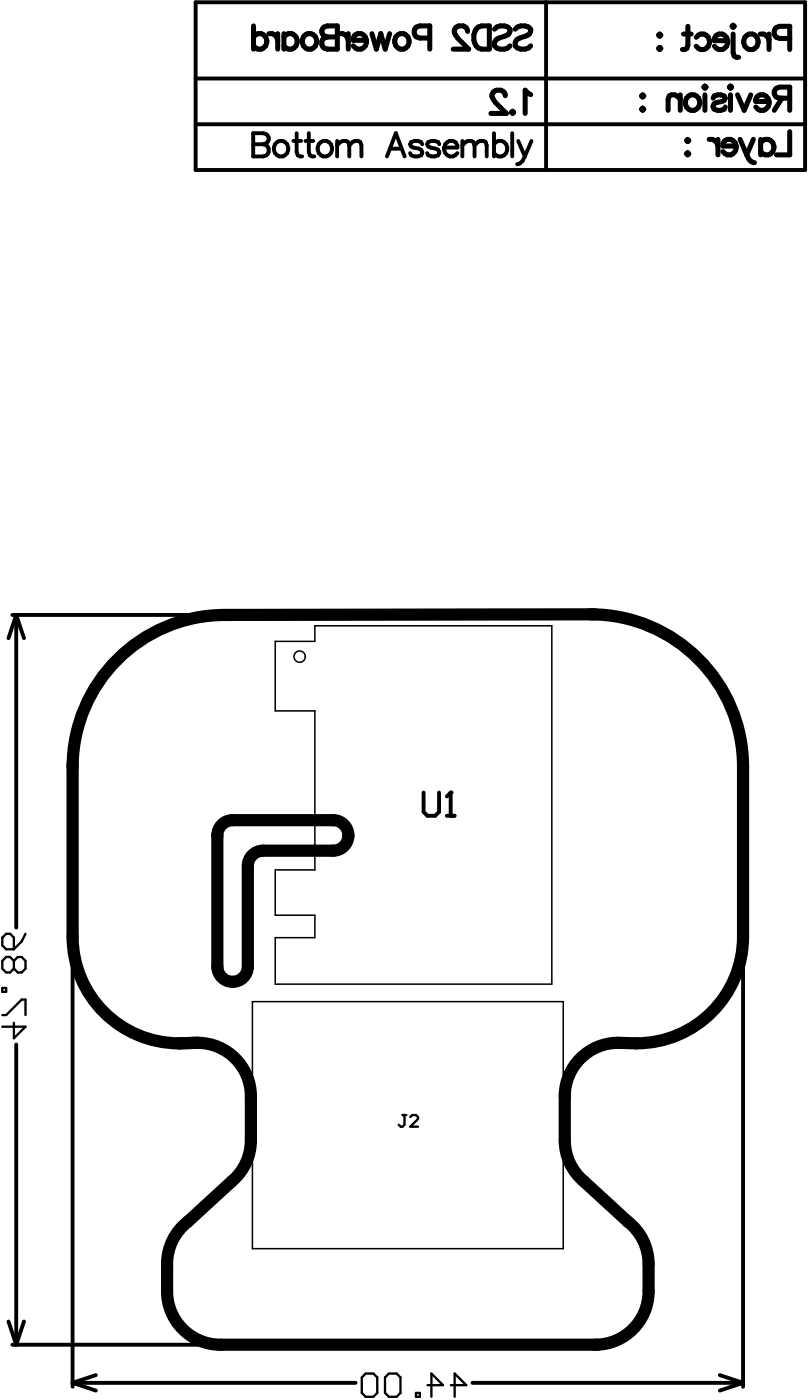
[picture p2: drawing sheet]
<svg xmlns="http://www.w3.org/2000/svg" width="176mm" height="306mm" viewBox="0 0 176 306" stroke-linecap="round" stroke-linejoin="round" font-family="sans-serif">
<path d="M128.9 134.2a33.3 33.3 0 0 1 33.3 33.3v37.1a23.3 23.3 0 0 1-23.3 23.3 15.9 15.9 0 0 0-9.1 1.1 11.7 11.7 0 0 0-6.5 10.5v9.6a11.7 11.7 0 0 0 4.1 9l9.6 8.8a11.7 11.7 0 0 1 4.6 9.2v6a11.7 11.7 0 0 1-11.7 11.7M129.8 134.2l-80.7 .1a33.3 33.3 0 0 0-33.2 33.4M15.9 166.9v37.7a23.3 23.3 0 0 0 23.2 23.3 15.9 15.9 0 0 1 9.1 1.1 11.7 11.7 0 0 1 6.6 10.5v9.6a11.7 11.7 0 0 1-4.2 9l-9.6 8.8a11.7 11.7 0 0 0-4.5 9.2v6a11.7 11.7 0 0 0 11.6 11.7h82.2M48.4 180.2a3.3 3.3 0 0 1 2.4-1h21.9a3.3 3.3 0 0 1 3.4 3.3 3.3 3.3 0 0 1-3.4 3.3h-15.3a3.3 3.3 0 0 0-3.3 3.4v22a3.3 3.3 0 0 1-3.3 3.3 3.3 3.3 0 0 1-3.3-3.3v-28.7a3.3 3.3 0 0 1 .9-2.3z" fill="none" stroke="#000" stroke-width="2.7"/>
<g fill="none" stroke="#000" stroke-width=".33">
<path d="M60.1 140.1h8.6v-3.4h51.8v78.3h-60.4v-10.1h8.6v-5h-8.6v-9.9h8.6v-34.7h-8.6zM55.1 218.8h67.9v54h-67.9z"/>
<circle cx="65.4" cy="143.5" r="1.24"/>
</g>
<g fill="none" stroke="#000" stroke-width=".85">
<path d="M42.7 .5h133.1v36.6h-133.1zM42.7 17.2h133.1M119.2 .5v36.6M42.7 27.1h133.1M55.3 29.1h2.1l.8 .2a1.17 1.17 0 0 1 0 2l-.8 .2a1.33 1.33 0 0 1 1.3 1.3 1.33 1.33 0 0 1-1.3 1.4h-2.1zM55.3 31.5h2.1M60.5 31a1.7 1.7 0 0 1 2.4 .9 1.7 1.7 0 0 1-1.2 2.3 1.72 1.72 0 0 1-1.9-1.1 1.72 1.72 0 0 1 .7-2.1zM64 30.8h1.7M64.8 29.1v4.1l.2 .7 .5 .3h.5M66.7 30.8h1.7M67.4 29.1v4.1l.3 .7 .4 .3h.5M70.1 31a1.7 1.7 0 0 1 2.4 .9 1.7 1.7 0 0 1-1.2 2.3 1.72 1.72 0 0 1-1.9-1.1 1.72 1.72 0 0 1 .7-2.1z"/>
<path d="M73.6 31.8l.7-.8 .5-.2h.7l.5 .2 .2 .8M73.6 30.8v3.4M76.2 31.8l.8-.8 .5-.2h.7l.5 .2 .2 .8v2.4M76.2 31.8v2.4M84.5 34.2l1.9-5.1 1.9 5.1M85.2 32.5h2.4M92.2 31.5l-.3-.5-.7-.2h-.7l-.7 .2-.3 .5 .3 .5 2.1 .7 .3 .7-.3 .5-.7 .3h-.7l-.7-.3-.3-.5M95.9 31.5l-.2-.5-.8-.2h-.7l-.7 .2-.3 .5 .3 .5 2.2 .7 .2 .7-.2 .5-.8 .3h-.7l-.7-.3-.3-.5M97 32.2a1.6 1.6 0 0 0 .9 1.8 1.6 1.6 0 0 0 2-.6M97.7 31a1.34 1.34 0 0 1 1.5-.1 1.34 1.34 0 0 1 .7 1.3h-2.9l.2-.7zM100.9 31.8l.8-.8 .4-.2h.8l.5 .2 .2 .8M100.9 30.8v3.4"/>
<path d="M103.6 31.8l.7-.8 .5-.2h.7l.5 .2 .2 .8v2.4M103.6 31.8v2.4M107.8 31.5a1.66 1.66 0 0 1 2.6-.1 1.66 1.66 0 0 1-.4 2.5 1.49 1.49 0 0 1-2.2-.5M107.8 29.1v5.1M111.8 29.1v5.1M113.1 30.8l1.5 3.4M114.6 34.2a1.95 1.95 0 0 1-1.7 1.7M116 30.8l-1.4 3.4M2.7 134.3h44.2M3.5 134.3l-1.6 5.1M3.5 134.3l1.7 5.1M3.5 134.3v68.3"/>
<path d="M92.5 173.1v4.3l.8 .8h1.7l.8-.8v-4.3M97.5 178.2h1.7M97.5 174l.9-.9v5.1M15.9 206.8v96.2M162.2 206.8v96.2M3.5 228.2v65.6M1.9 288.7l1.6 5.1M2.7 293.8h43.2M5.2 288.7l-1.7 5.1M15.9 302.1l5 1.7M15.9 302.1h61.7M20.9 300.4l-5 1.7"/>
<path d="M103.1 302.1h59.1M157.1 300.4l5.1 1.7M162.2 302.1l-5.1 1.7"/>
</g>
<circle cx="98.4" cy="173.1" r=".42" fill="#000"/>
<g fill="none" stroke="#000" stroke-width=".51">
<path d="M.5 215.8h.8v.9h-.8zM1.3 204h.9l.8 .8v2.6h-1.7l-.8-.9v-1.7zM3 209.9v1.7M3 209.9l.9-.8h.8l.9 .8v1.7l-.9 .9h-.8l-.9-.9M3 209.9l-.8-.8h-.9l-.8 .8v1.7l.8 .9h.9l.8-.9M5.6 204l-.9 1.7-1.7 1.7M.5 221.8h.8l3.4-3.4h.9v3.4M3 223.5v3.3l2.6-2.5h-5.1M87.9 243.6h.8M88.3 243.6v2.1l-.4 .4h-.4l-.5-.4M89.6 244l.4-.4h.8l.5 .4v.5l-1.7 1.6h1.7M79.8 300.1h1.7l.9 .8v3.4l-.9 .9h-1.7l-.8-.9v-3.4z"/>
<path d="M84.9 300.1h1.7l.8 .8v3.4l-.8 .9h-1.7l-.9-.9v-3.4zM90.8 304.3h.8v.9h-.8zM93.3 302.6h3.4l-2.5-2.5v5.1M98.4 302.6h3.4l-2.5-2.5v5.1"/>
</g>
<g fill="none" stroke="#000" stroke-width="1.1">
<path d="M55.3 8.1a1.66 1.66 0 0 1 2.6-.2 1.66 1.66 0 0 1-.4 2.6 1.49 1.49 0 0 1-2.2-.5M55.3 5.7v5M58.7 7.4a1.63 1.63 0 0 1 1.9 1.4M60.6 7.4v3.3M62 8.1a1.66 1.66 0 0 1 2.6-.2 1.66 1.66 0 0 1-.4 2.6 1.49 1.49 0 0 1-2.2-.5M62 7.4v3.3M66.7 7.6a1.7 1.7 0 0 1 2.4 .9 1.7 1.7 0 0 1-1.2 2.2 1.72 1.72 0 0 1-1.9-1 1.72 1.72 0 0 1 .7-2.1zM70.7 5.9l.8-.2h2.1v5h-2.1a1.33 1.33 0 0 1-1.3-1.3 1.33 1.33 0 0 1 1.3-1.3l-.8-.3a1.17 1.17 0 0 1 0-1.9zM71.5 8.1h2.1M74.1 7.4a1.63 1.63 0 0 1 1.9 1.4M76 7.4v3.3M77.6 7.6a1.53 1.53 0 0 1 2.4 1.2h-2.9v-.5z"/>
<path d="M80 8.8a1.6 1.6 0 0 1-.9 1.8 1.6 1.6 0 0 1-2-.6M81.2 7.4l1 3.3 .9-3.3 1 3.3 1-3.3M86.9 7.6a1.7 1.7 0 0 1 2.4 .9 1.7 1.7 0 0 1-1.2 2.2 1.72 1.72 0 0 1-1.9-1 1.72 1.72 0 0 1 .7-2.1zM93.8 8.3h-2.2a1.33 1.33 0 0 1-1.2-1.3 1.33 1.33 0 0 1 1.2-1.3h2.2v5M102.1 6.9a1.26 1.26 0 0 0-1-1.2h-1a1.24 1.24 0 0 0-.7 1.9l.5 .7 2.4 2.4h-3.4M104.4 5.9l.7-.2h1.7v5h-1.7a2.41 2.41 0 0 1-1.7-3.1l.5-1.2zM108 6.4a2.22 2.22 0 0 1 3.3 0 1.29 1.29 0 0 1-.9 1.4l-1.5 .5a1.24 1.24 0 0 0-.9 1 1.24 1.24 0 0 0 .4 1.2 2.33 2.33 0 0 0 2.9-.5M112.5 6.4a2.22 2.22 0 0 1 3.4 0 1.3 1.3 0 0 1-1 1.4l-1.5 .5a1.23 1.23 0 0 0-.9 1 1.23 1.23 0 0 0 .5 1.2 2.33 2.33 0 0 0 2.9-.5M144 7.4l.3 .3-.3 .2-.2-.2zM144 10.3l.3 .3-.3 .2-.2-.2zM149.2 7.4h1.7M150.2 5.7v4.2l-.3 .7-.5 .2h-.4"/>
<path d="M152 8.2a1.66 1.66 0 0 1 2.6-.2 1.66 1.66 0 0 1-.4 2.6 1.49 1.49 0 0 1-2.2-.5M153.6 19l.3-.2 .2 .2-.2 .3zM156.4 7.7a1.54 1.54 0 0 1 2.5 1.2h-2.9v-.5zM158.9 8.9a1.6 1.6 0 0 1-1 1.8 1.6 1.6 0 0 1-1.9-.6M159.2 19l.3-.2 .2 .2-.2 .3zM159.8 5.7l.2-.2 .3 .2-.3 .3zM160 7.4v4.1l.3 .8 .5 .2h.4M163.1 7.7a1.7 1.7 0 0 1 2.4 .9 1.7 1.7 0 0 1-1.2 2.2 1.72 1.72 0 0 1-1.9-1.1 1.72 1.72 0 0 1 .7-2zM166 7.4a1.63 1.63 0 0 1 1.9 1.5M167.9 7.4v3.4M172.4 8.4h-2.2a1.33 1.33 0 0 1-1.2-1.3 1.33 1.33 0 0 1 1.2-1.4h2.2v5.1M110.3 20.9a1.26 1.26 0 0 0-1-1.2h-.9a1.24 1.24 0 0 0-.8 1.9l.5 .8 2.4 2.4h-3.3"/>
<path d="M111.9 24.3l.2 .2-.2 .3-.2-.3zM115.9 20.7l-.5-.3-.8-.7v5.1M140.3 20.7l.2 .3-.2 .2-.2-.2zM140.3 23.6l.2 .3-.2 .2-.2-.2zM148.5 21.7l-.7-.7-.5-.3h-.7l-.5 .3-.2 .7v2.4M148.5 20.7v3.4M150.1 30.5l.3 .2-.3 .2-.2-.2zM150.1 33.4l.3 .2-.3 .2-.2-.2zM150.3 21a1.7 1.7 0 0 1 2.4 .8 1.7 1.7 0 0 1-1.2 2.3 1.72 1.72 0 0 1-1.8-1.1 1.72 1.72 0 0 1 .6-2zM153.9 20.7v3.4M154.8 30.5a1.63 1.63 0 0 1 1.9 1.4M155.7 21.4l.2-.4 .7-.3h.8l.7 .3 .2 .4-.2 .5-2.2 .8-.2 .7 .2 .5 .7 .2h.8l.7-.2 .2-.5"/>
<path d="M156.7 30.5v3.3M158.3 30.7a1.54 1.54 0 0 1 2.4 1.2h-2.9v-.5zM159.5 20.7v3.4M160.7 31.9a1.6 1.6 0 0 1-.9 1.8 1.6 1.6 0 0 1-2-.6M161 20.7l1.5 3.4 1.4-3.4M161.6 30.5l1.4 3.3M163 33.8a1.95 1.95 0 0 0 1.7 1.7M164.5 30.5l-1.5 3.3M165.5 21a1.53 1.53 0 0 1 2.4 1.2h-2.9v-.5zM166.1 31.2a1.68 1.68 0 0 1 2.9 .4 1.68 1.68 0 0 1-2 2.2l-.9-.7M166.1 30.5v3.3M167.9 22.2a1.6 1.6 0 0 1-1 1.8 1.6 1.6 0 0 1-1.9-.6"/>
<path d="M170.7 21.4l-1.7 2.7M172.4 21.4h-2.2l-.7-.2a1.17 1.17 0 0 1 0-1.9l.7-.3h2.2v5.1M172.4 28.8v5h-2.9"/>
</g>
</svg>
